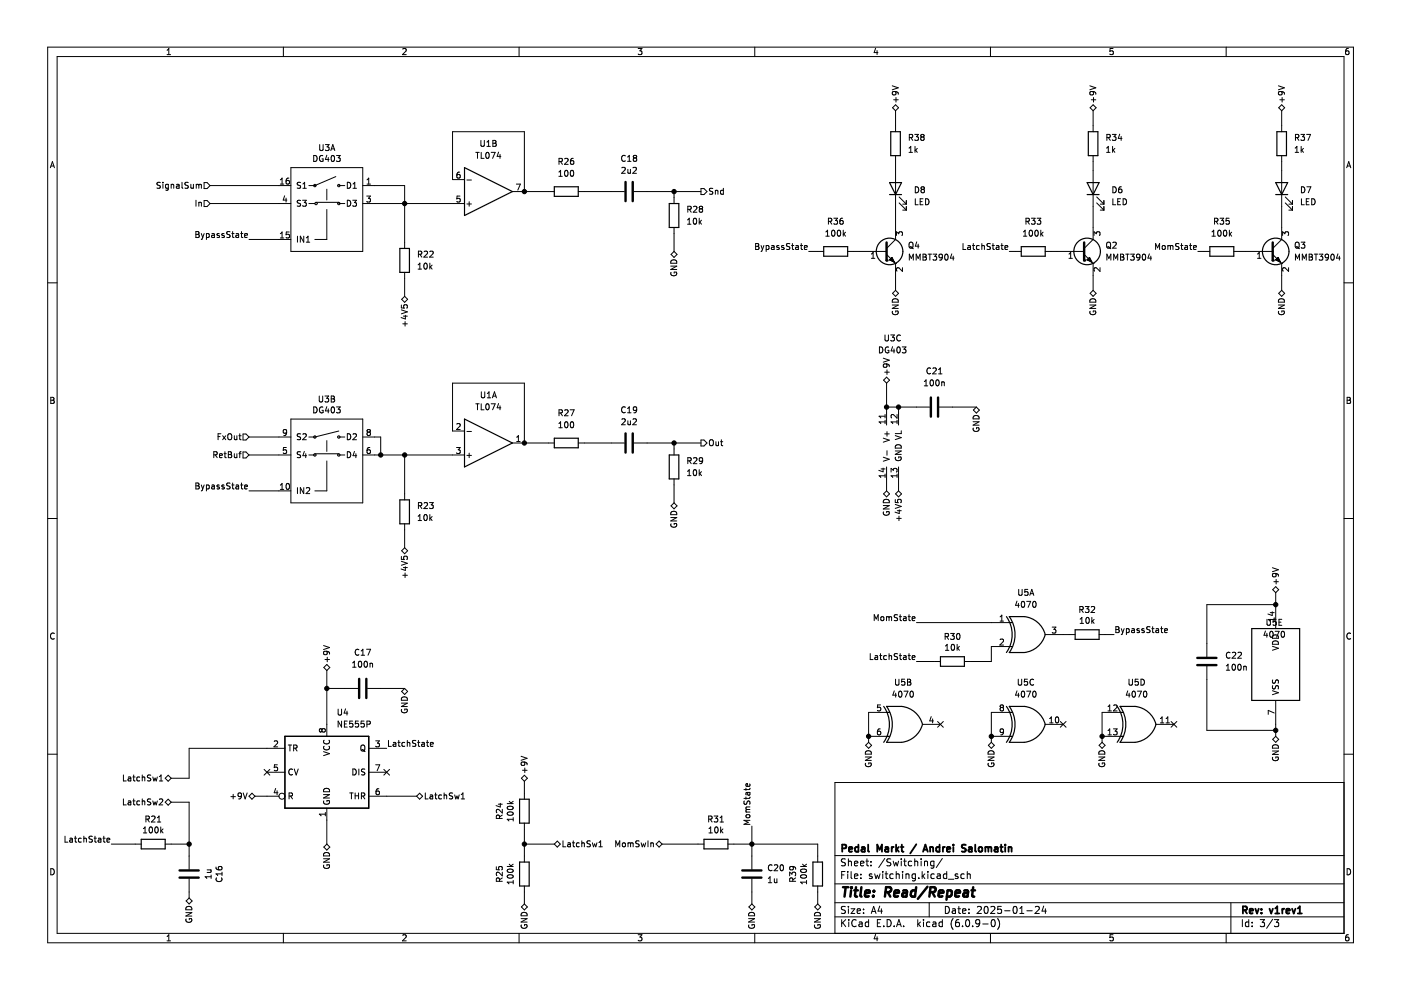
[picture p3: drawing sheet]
<svg xmlns="http://www.w3.org/2000/svg" width="297mm" height="210mm" viewBox="0 0 297 210" stroke-linecap="round" stroke-linejoin="round" font-family="sans-serif">
<path d="M.1 0h296.9v209.9h-296.9z" fill-rule="evenodd" fill="#fff" stroke="#fff" stroke-width=".21"/>
<g fill="none" stroke="#000" stroke-width=".21">
<path d="M10.1 10h276.9v189.9h-276.9zM12.1 12h272.9v185.9h-272.9zM35.4 11.6h.8M35.4 10.7l.4-.4v1.3M60.1 10v2M85.4 10.4l.5-.1 .2 .4-.8 .9h.8M110.1 10v2M135.3 10.3h.8l-.4 .5 .3 .1v.6l-.1 .1-.6-.1M160 10v2M185.6 10.2l-.3 .9h.8M186 10.7v.9M189.2 18.2l1.2 .4-1.2 .4"/>
<path d="M189.7 19.4l.3 .2-.1 .4-.6 .1-.1-.5 .2-.2 .7 .1 .3 .1v.4M210 10v2M231.1 18.2l1.2 .4-1.2 .4M231.6 19.4l.3 .2-.1 .4-.6 .1-.1-.5 .2-.2 .7 .1 .3 .1v.4M236 10.3h-.6l-.1 .6 .6-.1 .1 .7-.2 .1-.5-.1M260 10v2M271 18.2l1.3 .4-1.3 .4M271.6 19.4l.2 .2v.4l-.6 .1-.2-.5 .3-.2 .7 .1 .3 .1v.4M285.9 10.3h-.4l-.2 .3v.7l.2 .3 .5-.1-.1-.7h-.4l-.2 .2M10.7 35.6l.4-1.3 .4 1.3M10.8 35.2h.6M34 38.7l-.7 .1v.3l.6 .3 .1 .3-.2 .2h-.5"/>
<path d="M34.5 38.7v.1M34.5 39.1v.8M35.7 39.1h-.4l-.2 .2 .1 .6h.5M35.7 39.1v1l-.3 .2h-.3M36.3 39.2l.5-.1v.8M36.3 39.1v.8M37.4 39.1h.5l.1 .8M38 39.4l-.6 .2 .2 .3h.4M38.6 38.7v1l.2 .2M39.9 38.7l-.6 .1v.3l.5 .3 .1 .3-.2 .2h-.5M40.5 39.1v.8l.5-.1M41 39.1v.8"/>
<path d="M41.6 39.2l.4-.1 .2 .2M41.6 39.1v.8M42.2 39.3v.6M42.2 39.3l.1-.2h.3l.1 .8M43.3 38.7h.6l.6 .6-.6 .7h-.6zM44.5 39.3h17.2M59.4 39h.8M59.4 38.1l.4-.3v1.2M61.3 37.8h-.4l-.2 .3-.1 .7 .3 .2 .4-.1v-.6l-.4-.1-.3 .3M61.7 35.5h15.2v17.8h-15.2zM63.7 38.7l-.6 .1v.3l.5 .3 .1 .3-.2 .2h-.5M64.2 39.9h.7"/>
<path d="M64.2 39l.4-.3v1.2M66.5 33a.64 .64 0 0 1 .7 .6 .64 .64 0 0 1-.7 .6zM67.8 30.7v1l.2 .2h.3l.2-.2v-1M68.4 33a.58 .58 0 0 0-.7 .6 .58 .58 0 0 0 .8 .5v-.4h-.2M69 30.7h.8l-.4 .4 .3 .2v.5l-.2 .1-.5-.1M69.3 32.9l-.3 .9h.8M69.6 33.4v.8M70.1 31.9l.5-1.2 .4 1.2M70.3 31.6h.6M70.3 33.1l.2-.1a.68 .68 0 0 1 .4 .6 .68 .68 0 0 1-.4 .6l-.3-.4zM71.2 37.4l-4.4 1.9h-1.3M71.3 33h.8l-.4 .4 .4 .2v.5l-.2 .1-.6-.1"/>
<path d="M71.8 39.3h1.3M73.6 38.7a.64 .64 0 0 1 .8 .6 .64 .64 0 0 1-.8 .6zM74.8 39.9h.8M74.8 39l.4-.3v1.2M76.9 39.3h8.9v13.4M77.8 39h.7M77.8 38.1l.4-.3v1.2M97.5 36.5l-.4 .1-.2 .2v.7l.2 .3 .4-.2v-.6h-.4l-.2 .2M98.5 38.1h-2.6v-10.2h15.3v12.7M99 38.2h1M100.9 32.3h.7M101.2 32.3v1.3"/>
<path d="M102 29.8v1l.2 .2h.2l.3-.2v-1M102 32.3v1.3h.6M103.1 32.4l.2-.1a.68 .68 0 0 1 .4 .6 .68 .68 0 0 1-.4 .7l-.3-.5zM103.2 31h.8M103.2 30.1l.4-.3v1.2M104.1 32.3h.9l-.6 1.3M104.5 29.8h.4l.3 .2-.3 .4 .3 .1v.3l-.2 .2h-.5zM104.5 30.4h.4M105.7 32.2l-.3 1h.8M106 32.7v.9M109.5 39h.8l-.5 1.3M118.5 37.4h.7"/>
<path d="M118.5 36.5l.4-.4v1.3M118.5 34.2h.6l.1-.5-.7-.1v1.2M118.8 34.2l.4 .6M119.7 33.7l.5-.1 .3 .3-.8 .9h.8M119.8 36.2l.2-.1a.68 .68 0 0 1 .4 .6 .68 .68 0 0 1-.4 .7l-.3-.5zM121 36.2l.2-.1a.68 .68 0 0 1 .5 .6 .68 .68 0 0 1-.5 .7l-.3-.5zM121.5 33.6h-.3l-.2 .3-.1 .7 .3 .2 .4-.1-.1-.6h-.3l-.3 .2M131.8 35.6l.5-.1 .3 .3-.8 .9h.8M132.6 33.1a.56 .56 0 0 0-.8 .5 .56 .56 0 0 0 .8 .5M133.1 34.2h.7M133.1 33.3l.3-.4v1.3M133.1 35.9l.1 .8 .5-.1"/>
<path d="M133.7 35.9v.8M134.2 35.6l.5-.1 .2 .3-.8 .9h.8M134.5 33.5l-.2-.3 .2-.3h.3l.2 .3-.2 .3M134.5 33.5l-.2 .2v.4l.2 .1h.3l.2-.2-.1-.4-.1-.1M134.5 33.5h.3M148.6 40h.7l.6 .6-.6 .7h-.7zM151.1 40h-.6v.4l.5 .2 .1 .3-.2 .3-.5-.1M153.4 39.9v1.3M189.5 21.2h.9M189.9 23.5v4.4M189.9 33v17.8l-1.9 1.9M189.9 22.2l.6 .6-.6 .7-.7-.7z"/>
<path d="M190 20.7v.9M192.7 31.4l.4-.4v1.3M192.7 32.3h.8M192.8 29.2l.6-.1 .1-.5-.7-.1v1.3M193.1 29.2l.4 .6M193.9 28.5h.8l-.4 .5 .4 .1v.5l-.2 .2-.6-.2M194 31v1.3M194.1 39.6a.64 .64 0 0 1 .7 .6 .64 .64 0 0 1-.7 .7zM194.1 31.8l.4 .5M194.5 31.5l-.5 .4M195.5 29l-.3 .3 .1 .3 .2 .2h.2l.2-.3v-.2l-.2-.3M195.5 29l-.3-.2 .3-.3h.2l.2 .2-.2 .3"/>
<path d="M195.5 29h.2M231.1 22.8l.7-.6 .6 .6-.6 .7zM231.4 21.2h.9M231.8 23.5v4.4M231.8 33v17.8l-1.9 1.9M231.9 20.7v.9M234.6 32.3h.7M234.6 31.4l.4-.4v1.3M234.7 29.2l.6-.1v-.5l-.6-.1v1.3M235 29.2l.4 .6M235.8 28.5h.8l-.4 .5 .4 .1v.5l-.2 .2-.6-.2M235.9 31v1.3"/>
<path d="M235.9 39.6a.64 .64 0 0 1 .8 .6 .64 .64 0 0 1-.8 .7zM236 31.8l.4 .5M236.4 31.5l-.5 .4M237.4 28.4l-.3 .9h.8M237.7 28.9v.9M237.8 39.6l-.4 .1-.2 .2v.7l.2 .3 .4-.1v-.7h-.4l-.2 .2M271.1 22.8l.6-.6 .7 .6-.7 .7zM271.3 21.2h1M271.7 23.5v4.4M271.7 33v17.8l-1.9 1.9M271.8 20.7v.9M274.6 32.3h.7"/>
<path d="M274.6 31.4l.4-.4v1.3M274.7 29.2l.6-.1v-.5l-.6-.1v1.3M275 29.2l.4 .6M275.8 28.5h.8l-.4 .5 .3 .1v.5l-.1 .2-.6-.2M275.9 31v1.3M275.9 39.6a.64 .64 0 0 1 .8 .6 .64 .64 0 0 1-.8 .7zM276 31.8l.4 .5M276.4 31.5l-.5 .4M277 28.5h.9l-.6 1.3M277.1 39.6h.8l-.5 1.3M285.5 35.6l.5-1.3 .4 1.3M285.6 35.2h.7"/>
<path d="M10.1 60h2M41.5 49.1h.5l.2 .2-.2 .4 .2 .1 .1 .3-.3 .3h-.5zM41.5 49.7h.5M41.6 42.5v1.2M42.2 43l.4-.1 .1 .8M42.2 42.9v.8M42.7 49.5l.3 .9M43 50.4l-.3 .4M43.3 42.5h.6l.6 .7-.6 .6h-.6zM43.3 49.5l-.3 .9M43.8 49.5v1.3M43.8 49.6l.3-.1 .3 .3-.1 .5h-.5"/>
<path d="M44.5 43.2h17.2M44.9 49.6h.5l.1 .8M45.5 49.8l-.6 .3 .1 .3 .5-.1M46.5 49.6l-.3-.1-.2 .2 .1 .2 .4 .1v.3h-.5M47.5 49.6l-.3-.1-.2 .2 .1 .2 .4 .1v.3h-.5M48.8 49.2h-.7v.4l.6 .2 .1 .3-.3 .3-.4-.1M49.1 49.5h.5M49.3 49.1v1.1l.3 .2M50.1 49.6h.4l.1 .8M50.6 49.8l-.6 .3 .2 .3 .4-.1M51 49.5h.5M51.2 49.1v1.1l.3 .2"/>
<path d="M51.9 49.9l.6-.1-.1-.2-.4-.1-.1 .2v.6h.5M52.8 50.8h8.9M59.4 49.6l.4-.4v1.3M59.4 50.5h.8M60.3 41.5l-.3 .9h.8M60.6 42v.8M61.3 49.2h-.6l-.1 .6 .7-.1v.6l-.2 .2-.5-.2M63.1 50.1v1.2M63.7 42.5l-.6 .1v.3l.5 .3 .1 .3-.2 .2h-.5M64.2 42.5h.7l-.4 .4 .4 .2v.5l-.2 .1-.5-.1M64.4 50.1v1.2l-.7-1.2v1.2M64.9 51.3h.8"/>
<path d="M64.9 50.4l.4-.3v1.2M65.5 43.2h1.3M67 42.9h4.8M69.3 40.1v2.3M69.3 44.4v6.4h-2.5M71.8 43.2h1.3M73.6 42.5a.64 .64 0 0 1 .8 .6 .64 .64 0 0 1-.8 .6zM74.8 42.5h.8l-.4 .4 .3 .2v.5l-.2 .1-.5-.1M76.9 43.2h21.6M77.8 41.6h.7l-.4 .5 .4 .1v.5l-.2 .1-.5-.1M85.8 57.8v5M88.7 56.2l.3-.4v1.3"/>
<path d="M88.7 57.1h.7M88.7 53.9h.6l.1-.5-.7-.2v1.3M89 53.9l.4 .6M89.9 53.4l.5-.2 .2 .4-.7 .9h.7M90 55.9l.2-.1a.68 .68 0 0 1 .4 .6 .68 .68 0 0 1-.4 .7l-.3-.5zM91.1 55.8v1.3M91.1 53.4l.5-.2 .3 .4-.8 .9h.8M91.3 56.6l.3 .5M91.6 56.2l-.5 .5M97.5 41.6h-.6v.6l.6-.1v.6l-.2 .1-.4-.1M99 43.2h1M99.5 42.8v.9"/>
<path d="M108.6 40.6h8.9M122.6 40.6h9.8M134.4 40.6h14.2M142.2 56.4h1.3l-1.3 .7h1.3M142.3 57.8a.58 .58 0 0 0 .6 .7 .58 .58 0 0 0 .5-.8h-.5v.2M142.4 55.2a.66 .66 0 0 1 .8-.1 .66 .66 0 0 1 .3 .7h-1.3zM142.9 40.6v2.6M142.9 48.2v5.1M142.9 53.3l.6 .6-.6 .7-.6-.7zM145.8 47.5h.7M145.8 46.6l.3-.3v1.2M145.8 44.4l.6-.1 .1-.4-.7-.2v1.3"/>
<path d="M146.1 44.4l.5 .6M147 43.9l.5-.2 .3 .4-.8 .9h.8M147.1 46.4l.2-.1a.68 .68 0 0 1 .4 .6 .68 .68 0 0 1-.4 .6l-.3-.4zM148.2 46.3v1.2M148.4 47.1l.3 .4M148.5 44.3l-.3 .2 .1 .4 .2 .1h.2l.3-.2-.1-.4-.2-.1M148.5 44.3l-.3-.3 .3-.3h.2l.3 .3-.3 .3M148.5 44.3h.2M148.7 46.7l-.5 .5M151.7 40.5l.5-.1v.8M151.7 40.3v.9M153.4 40.4l-.4-.1-.2 .3 .1 .5h.5"/>
<path d="M160.2 51.6h.4l.3 .3-.3 .3 .3 .2v.3l-.2 .2h-.5zM160.2 52.2h.4M161.4 52.1l.3 .8M161.7 52.9l-.3 .4M162 52.1l-.3 .8M162.4 52.1h.4l.2 .2-.1 .5h-.5M162.4 52.1v1.2M163.6 52.1h.5v.8M164.1 52.4l-.6 .2 .2 .3 .4-.1M165.2 52.1h-.3l-.2 .1v.2l.5 .1v.3h-.5M166.2 52.1h-.3l-.2 .1 .1 .2 .4 .1v.3h-.5M167.5 51.7l-.7 .1v.3l.5 .3 .2 .3-.3 .2-.5-.1"/>
<path d="M167.8 52.1h.5M168 51.6v1.1l.3 .2M168.7 52.1h.5l.1 .8M169.3 52.4l-.6 .2 .2 .3 .4-.1M169.7 52.1h.5M169.9 51.6v1.1l.3 .2M170.5 52.5l.6-.1v-.3h-.4l-.2 .1 .1 .6h.5M171.5 53.3h3.1M175.1 50.1h.7M175.1 49.2l.4-.4v1.3M175.6 46.9h.6l.1-.5-.7-.1v1.2M175.9 46.9l.5 .6"/>
<path d="M176.4 48.9l.2-.1a.68 .68 0 0 1 .4 .6 .68 .68 0 0 1-.4 .7l-.3-.5zM176.8 46.3h.8l-.4 .5 .3 .1v.5l-.2 .1-.5-.1M177.6 48.9l.2-.1a.68 .68 0 0 1 .5 .6 .68 .68 0 0 1-.5 .7l-.3-.5zM178.7 46.3h-.4l-.2 .3v.7l.2 .2 .4-.1v-.6h-.4l-.2 .2M178.8 48.8v1.3M178.9 49.6l.4 .5M179.3 49.2l-.5 .5M179.7 53.3h8.3M184.8 54.8h.7M184.8 53.9l.3-.4v1.3M188 53.9l1.9 1.9M188.6 55.1h.1"/>
<path d="M189.1 54.6l.5 1-1-.5zM189.9 55.8h.1M189.9 55.8v5.8M190.1 49.9v-.8l.5 .5 .1-.4h.5l.1 .2-.1 .5M190.6 43l1.6 1.6M190.6 41.8l1.6 1.5M191.3 56.8v.7l-.9-.7-.3 .2 .1 .5M191.4 44.6h.8M191.4 43.3h.8M192.2 42.5v.8M192.2 43.8v.8M192.8 51.5l.2-.2a.43 .43 0 0 1 .6 .5v.4a.42 .42 0 0 1-.4 .4 .42 .42 0 0 1-.5-.4z"/>
<path d="M192.8 55.2v-1.3l.4 .9 .4-.9v1.3M193 52.3l.6 .4M194.1 42.1v1.3h.6M194.2 55.2v-1.3l.5 .9 .4-.9v1.3M194.4 51.3l-.3 .9h.7M194.7 51.8v.8M195.1 42.7h.4M195.5 40.1l-.2-.2 .2-.3h.3l.2 .2-.2 .3M195.5 40.1l-.2 .3v.2l.2 .3h.3l.2-.3-.1-.3-.1-.2M195.5 40.1h.3M195.7 42.1h-.6v1.3h.6M195.7 53.9h.4l.3 .2-.3 .4 .3 .1v.3l-.2 .3h-.5z"/>
<path d="M195.7 54.5h.4M196.2 42.1a.64 .64 0 0 1 .8 .7 .64 .64 0 0 1-.8 .6zM196.8 53.9h.7M197.1 53.9v1.3M197.8 53.9h.8l-.4 .5 .3 .1v.5l-.1 .2-.6-.2M199.8 54.4l-.2 .3-.4-.1-.1-.6 .5-.1 .2 .2-.1 .8-.1 .2-.4 .1M200.4 54l.2-.1a.68 .68 0 0 1 .4 .6 .68 .68 0 0 1-.4 .7l-.3-.5zM201.8 53.8l-.3 .9h.8M202.1 54.3v.9M204.2 51.6v1.3h.6M205.2 52.1h.5l.1 .8M205.8 52.4l-.7 .2 .2 .3 .5-.1"/>
<path d="M206.2 52.1h.5M206.4 51.6v1.1l.3 .2M207.6 52.1h-.3l-.3 .2 .1 .5h.5M208.2 52.2l.5-.1v.8M208.2 51.6v1.3M210 51.7l-.7 .1v.3l.6 .3 .1 .3-.3 .2-.4-.1M210.3 52.1h.5M210.5 51.6v1.1l.3 .2M211.3 52.1h.4l.1 .8M211.8 52.4l-.6 .2 .2 .3 .4-.1M212.2 52.1h.5M212.4 51.6v1.1l.3 .2"/>
<path d="M213.1 52.5l.6-.1-.1-.3h-.4l-.1 .1v.6h.5M214 53.3h2.5M217 50.1h.7M217 49.2l.3-.4v1.3M217.5 46.9h.6l.1-.5-.7-.1v1.2M217.8 46.9l.5 .6M218.3 48.9l.2-.1a.68 .68 0 0 1 .4 .6 .68 .68 0 0 1-.4 .7l-.3-.5zM218.7 46.3h.8l-.5 .5 .4 .1v.5l-.2 .1-.5-.1M219.5 48.9l.2-.1a.68 .68 0 0 1 .4 .6 .68 .68 0 0 1-.4 .7l-.3-.5zM219.9 46.3h.8l-.5 .5 .4 .1v.5l-.2 .1-.5-.1M220.7 48.8v1.3M220.8 49.6l.4 .5"/>
<path d="M221.2 49.2l-.5 .5M221.6 53.3h8.3M226.6 54.8h.8M226.6 53.9l.4-.4v1.3M229.9 53.9l1.9 1.9M230.5 55.1h.1M231 54.6l.5 1-1-.5zM231.8 55.8h.1M231.8 55.8v5.8M232 49.9v-.8l.4 .5 .2-.4h.5l.1 .2-.1 .5M232.5 43l1.5 1.6M232.5 41.8l1.5 1.5"/>
<path d="M233.2 56.8v.7l-.9-.7-.3 .2 .1 .5M233.3 44.6h.7M233.3 43.3h.7M234 42.5v.8M234 43.8v.8M234.7 51.5l.2-.2a.43 .43 0 0 1 .6 .5v.4a.42 .42 0 0 1-.5 .4 .42 .42 0 0 1-.4-.4zM234.7 55.2v-1.3l.4 .9 .4-.9v1.3M234.9 52.3l.6 .4M235.9 51.5l.5-.2 .3 .4-.8 .9h.8M235.9 42.1v1.3h.7M236.1 55.2v-1.3l.5 .9 .4-.9v1.3M237 42.7h.4"/>
<path d="M237.6 42.1h-.6v1.3h.6M237.6 53.9h.4l.2 .2-.2 .4 .2 .1 .1 .3-.2 .3h-.5zM237.6 54.5h.4M238.1 42.1a.64 .64 0 0 1 .8 .7 .64 .64 0 0 1-.8 .6zM238.7 53.9h.7M239 53.9v1.3M239.7 53.9h.8l-.4 .5 .3 .1v.5l-.2 .2-.5-.2M241.7 54.4l-.2 .3-.4-.1-.1-.6 .5-.1 .2 .2-.1 .8-.1 .2-.4 .1M242.3 54l.2-.1a.68 .68 0 0 1 .4 .6 .68 .68 0 0 1-.4 .7l-.3-.5zM243.7 53.8l-.3 .9h.8M244 54.3v.9M245 52.9v-1.3l.4 .9 .5-.9v1.3"/>
<path d="M246.5 52.2l.1-.1 .4 .1-.1 .6h-.4zM247.6 52.2l.4-.1 .2 .1M247.6 52.1v.8M248.2 52.2l.1-.1h.3l.1 .8M248.2 52.2v.7M250 51.7l-.7 .1v.3l.5 .3 .2 .3-.3 .2-.5-.1M250.3 52.1h.5M250.5 51.6v1.1l.3 .2M251.2 52.1h.5l.1 .8M251.8 52.4l-.6 .2 .2 .3 .4-.1M252.2 52.1h.5M252.4 51.6v1.1l.3 .2"/>
<path d="M253 52.5l.7-.1-.1-.3h-.4l-.2 .1 .1 .6h.5M254 53.3h2.5M257 50.1h.7M257 49.2l.3-.4v1.3M257.5 46.9h.6l.1-.5-.7-.1v1.2M257.8 46.9l.4 .6M258.3 48.9l.2-.1a.68 .68 0 0 1 .4 .6 .68 .68 0 0 1-.4 .7l-.3-.5zM258.7 46.3h.7l-.4 .5 .4 .1v.5l-.2 .1-.5-.1M259.5 48.9l.2-.1a.68 .68 0 0 1 .4 .6 .68 .68 0 0 1-.4 .7l-.3-.5zM260.6 46.3h-.6l-.1 .6 .6-.1 .1 .6-.2 .1-.5-.1M260.7 48.8v1.3M260.8 49.6l.3 .5"/>
<path d="M261.1 49.2l-.4 .5M261.6 53.3h8.2M266.6 54.8h.7M266.6 53.9l.4-.4v1.3M269.8 53.9l1.9 1.9M270.5 55.1h.1M271 54.6l.5 1-1-.5zM271.7 55.8h.1M271.7 55.8v5.8M271.9 49.9v-.8l.5 .5 .1-.4h.6l.1 .2-.1 .5M272.5 43l1.5 1.6M272.5 41.8l1.5 1.5"/>
<path d="M273.2 56.8v.7l-.9-.7-.4 .2 .2 .5M273.3 44.6h.7M273.3 43.3h.7M274 42.5v.8M274 43.8v.8M274.7 51.5l.2-.2a.43 .43 0 0 1 .5 .5v.4a.42 .42 0 0 1-.4 .4 .42 .42 0 0 1-.4-.4zM274.7 55.2v-1.3l.4 .9 .4-.9v1.3M274.8 52.3l.7 .4M275.9 51.3h.8l-.5 .5 .4 .1v.6l-.2 .1-.5-.1M275.9 42.1v1.3h.6M276.1 55.2v-1.3l.4 .9 .5-.9v1.3M277 42.7h.4"/>
<path d="M277.6 42.1h-.6v1.3h.6M277.6 53.9h.4l.2 .2-.2 .4 .2 .1 .1 .3-.3 .3h-.4zM277.6 54.5h.4M278.1 42.1a.64 .64 0 0 1 .7 .7 .64 .64 0 0 1-.7 .6zM278.7 53.9h.7M279 53.9v1.3M279.7 53.9h.8l-.5 .5 .4 .1v.5l-.2 .2-.5-.2M281.7 54.4l-.3 .3-.3-.1-.1-.6 .4-.1 .3 .2-.1 .8-.2 .2-.3 .1M282.3 54l.2-.1a.68 .68 0 0 1 .4 .6 .68 .68 0 0 1-.4 .7l-.3-.5zM283.7 53.8l-.3 .9h.8M284 54.3v.9M285 60h2"/>
<path d="M85.1 64.7v.6h.6l-.1-.6h.6l.2 .2-.2 .4M85.1 65.7l1.3 .4-1.3 .4M85.2 63.5l.6-.7 .6 .7-.6 .6zM85.4 68.7h1M85.5 67h.9M85.9 68.2v.9M85.9 66.8v.8l-.9-.3M186.5 73.6a.64 .64 0 0 1 .7 .6 .64 .64 0 0 1-.7 .6zM187.3 75.9l1.2 .5-1.2 .4M187.6 78.9h.9M187.6 71v1l.3 .3h.2l.3-.3v-1M187.8 77.2l.3 .2-.1 .4h-.6l-.1-.4 .2-.2h.7l.3 .2v.4"/>
<path d="M188.1 78.4v1M188.4 73.6a.58 .58 0 0 0-.7 .6 .58 .58 0 0 0 .8 .5v-.4h-.3M188.8 71h.8l-.4 .5 .4 .1v.6l-.2 .1-.6-.1M189.2 64.7h1.2l-1.2 .7h1.2M189.2 66a.58 .58 0 0 0 .6 .7 .58 .58 0 0 0 .5-.8h-.4v.3M189.2 62.2l.7-.6 .6 .6-.6 .6zM189.2 73.5l-.3 .9h.8M189.4 63.5a.66 .66 0 0 1 .7-.1 .66 .66 0 0 1 .3 .7h-1.2zM189.5 74v.8M190.3 73.7l.1-.1a.68 .68 0 0 1 .5 .6 .68 .68 0 0 1-.5 .6l-.3-.5zM190.9 71.1a.56 .56 0 0 0-.8 .6 .56 .56 0 0 0 .8 .5M191.3 73.6h.8l-.4 .4 .3 .2v.5l-.2 .1-.5-.1"/>
<path d="M197.3 78.1a.56 .56 0 0 0-.8 .5 .56 .56 0 0 0 .8 .5M197.8 78.1l.5-.1 .2 .4-.8 .9h.8M199 78.4l.4-.4v1.3M199 79.3h.7M231.1 64.7h1.2l-1.2 .7h1.2M231.1 66a.58 .58 0 0 0 .6 .7 .58 .58 0 0 0 .5-.8h-.4v.3M231.1 62.2l.7-.6 .6 .6-.6 .6zM231.2 63.5a.66 .66 0 0 1 .8-.1 .66 .66 0 0 1 .3 .7h-1.2zM271 64.7h1.3l-1.3 .7h1.3M271.1 66a.58 .58 0 0 0 .6 .7 .58 .58 0 0 0 .5-.8h-.4v.3M271.1 62.2l.6-.6 .7 .6-.7 .6zM271.2 63.5a.66 .66 0 0 1 .8-.1 .66 .66 0 0 1 .3 .7h-1.3z"/>
<path d="M10.8 84.2h.4l.3 .3-.3 .4 .3 .1v.3l-.2 .2h-.5zM10.8 84.9h.4M45.3 96.4h.6l.1-.5-.7-.1v1.2M45.6 96.4l.5 .6M46.2 92.6h.5M46.5 96.6l.6-.1v-.2l-.4-.1-.2 .2 .1 .6h.5M46.8 92h-.6v1.2M47.2 92.4l.7 .8M47.5 96.2h.5M47.7 95.8v1.1l.3 .1M47.9 92.4l-.7 .8M48.4 95.8h.4l.3 .2-.3 .4 .3 .1v.3l-.2 .2h-.5z"/>
<path d="M48.4 96.4h.4M48.5 92h.1a.43 .43 0 0 1 .5 .4v.4a.42 .42 0 0 1-.4 .4 .42 .42 0 0 1-.4-.4zM49.7 96.2v.8l.5-.1M49.7 92.4v.8l.5-.1M50.2 92.4v.8M50.2 96.2v.8M50.6 96.2h.5M50.6 92.4h.5M50.8 92v1.1l.3 .1M51.1 95.8l-.3 .2v1M51.5 95.8h.7l.6 .7-.6 .6h-.7zM51.5 92h.7l.6 .7-.6 .6h-.7z"/>
<path d="M52.8 92.7h8.9M52.8 96.5h8.9M60.7 94.9h-.6l-.1 .6 .6-.1 .1 .6-.2 .2-.5-.2M60.8 91.6l-.3 .3-.3-.1-.1-.6 .4-.1 .3 .2-.1 .7-.2 .3h-.3M61.7 88.8h15.2v17.8h-15.2zM63.7 95.8l-.6 .1v.4l.5 .2 .1 .3-.2 .2h-.5M63.7 92l-.6 .1v.3l.5 .3 .1 .3-.2 .2h-.5M64.2 92.1l.5-.1 .2 .3-.7 .9h.7M64.5 95.7l-.3 .9h.8M64.8 96.2v.8M65.5 96.5h1.3M66.5 86.3a.64 .64 0 0 1 .7 .6 .64 .64 0 0 1-.7 .6z"/>
<path d="M66.8 96.2h5M67.7 84v1l.2 .2h.3l.2-.2v-1M68.4 86.3a.58 .58 0 0 0-.7 .6 .58 .58 0 0 0 .8 .5v-.4h-.2M68.9 84h.8l-.4 .4 .3 .2v.5l-.2 .1-.5-.1M69.3 97.7v6.4h-2.5M69.3 93.4v2.3M69.3 86.2l-.3 .9h.8M69.6 86.7v.8M70.2 84h.5l.2 .2-.2 .4 .2 .1 .1 .3-.3 .2h-.5zM70.2 84.6h.5M70.3 86.4l.2-.1a.68 .68 0 0 1 .4 .6 .68 .68 0 0 1-.4 .6l-.3-.4zM71.3 86.3h.8l-.4 .5 .4 .1v.5l-.2 .1-.6-.1"/>
<path d="M71.8 91.4l-5 1.3h-1.3M71.8 92.7h1.3M71.8 96.5h1.3M73.6 95.8a.64 .64 0 0 1 .8 .6 .64 .64 0 0 1-.8 .6zM73.6 92a.64 .64 0 0 1 .8 .6 .64 .64 0 0 1-.8 .6zM74.8 92.1l.5-.1 .3 .3-.8 .9h.8M75.2 95.7l-.4 .9h.8M75.5 96.2v.8M76.9 92.7h3.8v3.8M76.9 96.5h21.6M78.1 91.6l-.3-.2 .3-.3h.2l.2 .2-.2 .3M78.1 91.6l-.3 .3v.2l.3 .2h.3l.1-.2v-.2l-.2-.3"/>
<path d="M78.1 91.6h.2M78.4 94.9h-.3l-.2 .3-.1 .7 .3 .3 .4-.2-.1-.6h-.3l-.3 .2M85.8 96.5v9.5M96.8 94.9h.8l-.4 .5 .3 .1v.5l-.2 .2-.5-.2M96.9 89.9l.4-.1 .3 .4-.8 .9h.8M98.5 91.4h-2.6v-10.2h15.3v12.7M99 91.5h1M99 96.6h1M99.5 96.1v.9M100.9 85.6h.7M101.2 85.6v1.3M102 85.6v1.3h.6"/>
<path d="M102.1 83.1v1l.2 .2h.2l.3-.2v-1M103.1 85.7l.2-.1a.68 .68 0 0 1 .4 .7 .68 .68 0 0 1-.4 .6l-.3-.5zM103.3 83.4l.4-.3v1.2M103.3 84.3h.7M104.1 85.6h.9l-.6 1.3M104.4 84.3l.4-1.2 .5 1.2M104.5 84h.6M105.7 85.6l-.3 .9h.8M106 86v.9M108.6 93.9h8.9M109.5 93.6h.8M109.5 92.7l.4-.4v1.3"/>
<path d="M118.5 90.7h.7M118.5 89.8l.4-.4v1.3M118.5 87.6l.6-.1 .1-.5-.7-.1v1.3M118.8 87.6l.4 .6M119.7 87l.5-.1 .3 .3-.8 1h.8M119.8 89.5l.2-.1a.68 .68 0 0 1 .4 .7 .68 .68 0 0 1-.4 .6l-.3-.5zM120.9 86.9h.8l-.5 1.3M121 89.5l.2-.1a.68 .68 0 0 1 .5 .7 .68 .68 0 0 1-.5 .6l-.3-.5zM122.6 93.9h9.8M131.8 88.9l.5-.1 .3 .4-.8 .9h.8M132.6 86.4a.56 .56 0 0 0-.8 .5 .56 .56 0 0 0 .8 .5M133.1 86.6l.3-.3v1.2"/>
<path d="M133.1 87.5h.7M133.1 89.2l.1 .8 .5-.1M133.7 89.2v.9M134.2 88.9l.5-.1 .2 .4-.8 .9h.8M134.4 93.9h14.2M135 86.8l-.2 .2h-.4l-.1-.6 .5-.1 .2 .2-.1 .7-.1 .3h-.4M142.9 93.9v2.6M145.8 99.9l.3-.3v1.2M145.8 97.7l.6-.1 .1-.4-.7-.2v1.3M146.1 97.7l.5 .6M147 97.2l.5-.2 .3 .4-.8 .9h.8M147.1 99.7l.2-.1a.68 .68 0 0 1 .4 .6 .68 .68 0 0 1-.4 .6l-.3-.4z"/>
<path d="M148.2 99.6v1.2M148.6 93.3h.7l.6 .6-.6 .7h-.7zM149 97.6l-.3 .2h-.3l-.1-.6 .4-.2 .3 .3-.1 .7-.2 .2-.3 .1M150.5 93.4l.2-.2a.43 .43 0 0 1 .5 .5v.4a.42 .42 0 0 1-.4 .4 .42 .42 0 0 1-.4-.4zM151.8 93.7l.1 .7h.4M152.3 93.7v.8M152.8 93.7h.4M152.9 93.2v1.1l.3 .2M186.8 99.4h.9M187.2 99.2v.8l-.9-.3M187.3 92.9l1.2 .4-1.2 .4M187.3 96.9l1.2 .5-1.2 .4"/>
<path d="M187.3 80.6l.7-.6 .6 .6-.6 .6zM187.6 92h.9M187.7 88.2h-1.3l.3 .4M187.7 87.9v.7M187.7 89.1v.7M187.7 89.5h-1.3l.3 .3M188 86.3h9.1M188 81.2v8.9M188 99v5.1M188.1 91.5v1M188.1 95.6v.9M189.8 95.6h1.3l-1.3 .7h1.3"/>
<path d="M189.8 92.4l1.3 .4-1.3 .4M189.9 96.9a.58 .58 0 0 0 .6 .8 .58 .58 0 0 0 .5-.8h-.5v.2M190 94.4a.66 .66 0 0 1 .8-.1 .66 .66 0 0 1 .3 .7h-1.3zM190.2 87.9v.8l-.9-.8-.4 .2 .1 .5M190.2 89.5h-1.3l.4 .3M190.2 89.1v.7M190.5 86.3v3.8M190.5 99v5.1M191.1 91.3v.6h-1.3M196 80.9l.3-.4v1.3M196 81.8h.7M197.3 80.7l.2-.2a.68 .68 0 0 1 .4 .7 .68 .68 0 0 1-.4 .6l-.3-.5z"/>
<path d="M198.5 80.7l.2-.2a.68 .68 0 0 1 .4 .7 .68 .68 0 0 1-.4 .6l-.3-.5zM199.1 86.3h7.9M199.7 81v.8M199.7 81.1l.4-.1 .1 .8M206.3 89.4h1.3l-1.3 .7h1.3M206.4 90.8a.58 .58 0 0 0 .6 .7 .58 .58 0 0 0 .5-.8h-.5v.2M206.4 86.9l.6-.6 .6 .6-.6 .7zM206.5 88.2a.66 .66 0 0 1 .8-.1 .66 .66 0 0 1 .3 .7h-1.3zM285.6 84.2h.4l.3 .3-.3 .4 .3 .1 .1 .3-.3 .2h-.5zM285.6 84.9h.4M10.1 109.9h2M41.5 102.4h.5l.2 .2-.2 .4 .2 .1 .1 .3-.3 .3h-.5z"/>
<path d="M41.5 103h.5M42.7 102.8l.3 .9M43 103.7l-.3 .4M43.3 102.8l-.3 .9M43.8 102.9l.3-.1 .3 .3-.1 .5h-.5M43.8 102.8v1.3M44.9 102.9h.5l.1 .8M45.5 103.1l-.6 .3 .1 .3 .5-.1M46.5 102.9l-.3-.1-.2 .2 .1 .2 .4 .1v.3h-.5M47.5 102.9l-.3-.1-.2 .2 .1 .2 .4 .1v.3h-.5M48.8 102.5h-.7v.4l.6 .2 .1 .3-.3 .3-.4-.1M49.1 102.8h.5"/>
<path d="M49.3 102.4v1.1l.3 .2M50.1 102.9h.4l.1 .8M50.6 103.1l-.6 .3 .2 .3 .4-.1M51 102.8h.5M51.2 102.4v1.1l.3 .2M51.9 103.2l.6-.1-.1-.2-.4-.1-.1 .2v.6h.5M52.8 104.1h8.9M59.4 103.8h.8M59.4 102.9l.4-.4v1.3M60.8 102.6l.2-.1a.68 .68 0 0 1 .4 .6 .68 .68 0 0 1-.4 .7l-.4-.5zM63.1 103.4v1.3M64.4 103.4v1.3l-.7-1.3v1.3"/>
<path d="M64.9 103.5l.5-.1 .3 .3-.8 1h.8M85.1 118v.6h.6l-.1-.6h.6l.2 .2-.2 .4M85.1 119l1.3 .4-1.3 .5M85.2 116.8l.6-.7 .6 .7-.6 .6zM85.8 111.1v5M88.7 110.4h.7M88.7 109.5l.3-.4v1.3M88.7 107.2h.6l.1-.5-.7-.1v1.2M89 107.2l.4 .6M89.9 106.7l.5-.1 .2 .3-.7 .9h.7M90 109.2l.2-.1a.68 .68 0 0 1 .4 .6 .68 .68 0 0 1-.4 .7l-.3-.5zM91.1 106.6h.8l-.5 .4 .4 .2v.5l-.2 .1-.5-.1"/>
<path d="M91.1 109.1v1.3M91.3 109.9l.3 .5M91.6 109.5l-.5 .5M142.2 109.7h1.3l-1.3 .8h1.3M142.3 111.1a.58 .58 0 0 0 .6 .7 .58 .58 0 0 0 .5-.8h-.5v.2M142.4 108.5a.66 .66 0 0 1 .8-.1 .66 .66 0 0 1 .3 .7h-1.3zM142.9 101.5v5.1M142.9 106.6l.6 .7-.6 .6-.6-.6zM145.8 100.8h.7M148.4 100.4l.3 .4M148.7 100l-.5 .5M187.3 107.2h1.2l-1.2 .7h1.2"/>
<path d="M187.3 108.5a.58 .58 0 0 0 .6 .8 .58 .58 0 0 0 .5-.8h-.4v.2M187.5 106a.66 .66 0 0 1 .7-.1 .66 .66 0 0 1 .3 .7h-1.2zM187.7 100.5v.7M187.7 100.9h-1.3l.3 .3M188 104.1l.6 .6-.6 .7-.7-.7zM188.9 100.1v-.8l.5 .4 .1-.3h.6l.1 .1-.1 .6M189.8 105.9v.6l.6 .1v-.6l.6-.1 .1 .2-.1 .5M189.8 106.9l1.3 .5-1.3 .4M189.9 104.7l.6-.6 .6 .6-.6 .7zM190.1 109.9h1M190.2 100.5v.7M190.2 100.9h-1.3l.4 .3"/>
<path d="M190.2 108.3h.9M190.6 109.4v1M190.7 108.1v.8l-.9-.3M285 109.9h2M11.5 134.3a.58 .58 0 0 0-.8 .6 .58 .58 0 0 0 .8 .5M68.6 136.9l1.3 .4-1.3 .4M68.9 139.8h1M69.1 138.1l.3 .2-.1 .4h-.6l-.1-.4 .2-.2h.8l.2 .2 .1 .4M69.4 139.4v.9M76.1 137.8a.56 .56 0 0 0-.8 .5 .56 .56 0 0 0 .8 .5M76.6 138.9h.7M76.6 138l.3-.3v1.2"/>
<path d="M77.7 137.7h.9l-.6 1.2M85.4 122h1M85.5 120.3h.9M85.9 121.5v1M85.9 120.2v.7l-.9-.3M184.5 138.6v1.2h.6M185.4 131.6v-1.3l.4 .9 .4-.9v1.3M185.5 139.1h.5l.1 .7M186.1 139.3l-.6 .2 .2 .3h.4M186.5 139h.5M186.7 138.6v1.1l.3 .1M186.8 130.9l.2-.2 .3 .2v.6h-.5z"/>
<path d="M188 139.1l-.4-.1-.3 .2 .2 .6h.5M188 130.7v.9M188 130.9l.3-.2 .2 .2M188.5 130.9l.2-.2 .3 .1v.8M188.5 130.9v.7M188.5 138.6v1.2M188.5 139.1h.5v.7M190.3 130.4h-.7v.4l.6 .3 .1 .3-.2 .2-.5-.1M190.3 138.6l-.7 .1v.4l.6 .2 .1 .3-.2 .2h-.5M190.7 130.7h.5M190.7 139h.5M190.9 138.6v1.1l.3 .1"/>
<path d="M190.9 130.3v1.1l.3 .2M191.6 130.8h.5v.8M191.6 139.1h.5v.7M192.1 131.1l-.6 .2 .2 .3 .4-.1M192.1 139.3l-.6 .2 .2 .3h.4M192.5 130.7h.5M192.5 139h.5M192.7 130.3v1.1l.3 .2M192.7 138.6v1.1l.3 .1M193.4 131.2l.6-.1-.1-.3-.3-.1-.2 .2 .1 .6h.4M193.4 139.4l.6-.1-.1-.2-.3-.1-.2 .2 .1 .6h.4M194.3 132h20.3"/>
<path d="M200.4 135l.6-.1 .1-.5-.7-.1v1.3M200.5 137.9h.7M200.5 137l.3-.4v1.3M200.7 135l.4 .6M201.5 134.3h.8l-.4 .5 .4 .1v.6l-.2 .1-.6-.1M201.8 136.7l.2-.1a.68 .68 0 0 1 .4 .7 .68 .68 0 0 1-.4 .6l-.3-.5zM202.9 134.4l.2-.1a.68 .68 0 0 1 .5 .6 .68 .68 0 0 1-.5 .7l-.3-.5zM202.9 136.6v1.3M203.1 137.4l.3 .5M203.4 137l-.5 .5M212 130.8l.4-.4v1.3M212 135.6l.5-.1 .3 .4-.8 .9h.8"/>
<path d="M212 131.7h.8M214.6 137.1h-4.4v3.2h-5.7M215.6 127.4l-.3 .9h.8M215.9 127.9v.9M216 125v1l.2 .2h.3l.2-.2v-1M216.6 127.6l.2-.1a.68 .68 0 0 1 .5 .6 .68 .68 0 0 1-.5 .7l-.3-.5zM217.7 127.5h.8l-.5 1.3M217.9 125h-.6v.6l.6-.1v.6l-.2 .1-.4-.1M218.3 126.2l.5-1.2 .4 1.2M218.5 125.9h.6M219.1 127.6l.1-.1a.68 .68 0 0 1 .5 .6 .68 .68 0 0 1-.5 .7l-.3-.5zM221.6 134.5h6.4"/>
<path d="M223.1 133h.8l-.5 .4 .4 .2v.5l-.2 .1-.5-.1M228.9 129.3l.7-.1v-.5l-.7-.1v1.3M229 132.2h.7M229 131.3l.4-.4v1.3M229.3 129.3l.4 .6M230.1 128.6h.8l-.4 .5 .3 .1v.5l-.2 .2-.5-.2M230.3 131l.2-.1a.68 .68 0 0 1 .5 .6 .68 .68 0 0 1-.5 .7l-.3-.5zM231.4 128.7l.5-.1 .2 .4-.8 .9h.8M231.5 130.9v1.3M231.6 131.7l.4 .5M232 131.3l-.5 .5M233 134.5h3.2"/>
<path d="M236.6 132.9h.4l.2 .2-.2 .4 .2 .1 .1 .3-.2 .2h-.5zM236.6 133.5h.4M237.7 133.3l.3 .8M238 134.1l-.3 .5M238.3 133.3l-.3 .8M238.8 133.3h.4l.2 .2-.1 .6h-.5M238.8 133.3v1.3M240 133.3h.5v.8M240.5 133.6l-.6 .2 .2 .3h.4M241.5 133.3h-.3l-.1 .2v.2l.4 .1v.3h-.4M242.6 133.3h-.3l-.2 .2v.2l.5 .1v.3h-.5M243.8 132.9l-.6 .1v.3l.5 .3 .1 .3-.2 .2h-.5"/>
<path d="M244.2 133.3h.5M244.4 132.9v1.1l.3 .1M245.1 133.3h.5l.1 .8M245.7 133.6l-.7 .2 .2 .3h.5M246.1 133.3h.5M246.3 132.9v1.1l.3 .1M246.9 133.7l.6-.1v-.3h-.4l-.2 .2 .1 .6h.5M260.8 138.4a.56 .56 0 0 0-.8 .5 .56 .56 0 0 0 .8 .5M261.3 138.4l.5-.1 .2 .4-.8 .9h.8M262.5 138.4l.5-.1 .2 .4-.8 .9h.8M268.3 133.8l-.3 .9h.8M268.6 134.3v.8"/>
<path d="M268.6 131.3v1l.3 .3h.2l.3-.3v-1M269.3 129.9h.9M269.3 134l.2-.2a.68 .68 0 0 1 .4 .7 .68 .68 0 0 1-.4 .6l-.3-.5zM269.7 129.7v.8l-.9-.3M269.8 120.4l1.2 .4-1.2 .4M269.8 137l1.2 .4-1.2 .5M269.8 125l.7-.6 .6 .6-.6 .7zM270 134.7a.66 .66 0 0 1 .7 0 .66 .66 0 0 1 .3 .6h-1.2zM270 136a.66 .66 0 0 1 .7-.1 .66 .66 0 0 1 .3 .7h-1.2zM270.1 123.3h.9M270.2 131v.7M270.2 131.3h-1.3l.4 .4"/>
<path d="M270.3 121.6l.3 .2-.1 .4h-.6l-.1-.4 .2-.2h.7l.3 .2v.4M270.4 133.8h.8l-.5 1.3M270.5 128.2h-14.6v11M270.5 125.7v7.6M270.6 131.3h-.6l-.1 .6h.6l.1 .6-.2 .1-.5-.1M270.6 122.9v.9M271.2 131.9h.4M271.7 134l.2-.2a.68 .68 0 0 1 .5 .7 .68 .68 0 0 1-.5 .6l-.3-.5zM271.8 131.3h-.6v1.3h.6M286.4 134.3a.58 .58 0 0 0-.9 .6 .58 .58 0 0 0 .9 .5M10.1 159.9h2M58.1 157.2l.5-.1 .3 .3-.8 .9h.8"/>
<path d="M60.4 158.7h-20.3v6.3h-3.8M61.1 158h.7M61.5 158v1.2M62.3 158.6h.6v-.5l-.6-.1v1.2M62.6 158.6l.4 .6M68.3 154.7l-.3-.2-.3 .2v.3l.3 .2 .3-.2M68.3 154.7l.2-.2h.2l.3 .2v.3l-.3 .2h-.2l-.2-.2M68.3 154.7v.3M68.6 159.4l1.3 .4-1.3 .4M68.7 141.5l.6-.6 .6 .6-.6 .7zM68.7 156.9a.56 .56 0 0 0 .5 .8 .56 .56 0 0 0 .5-.8M68.7 158.2a.56 .56 0 0 0 .5 .8 .56 .56 0 0 0 .5-.8"/>
<path d="M69.3 142.2v13.9M69.3 146h6.6M71.7 150.3v1.1l.2 .2h.4l.1-.2v-1.1M72.4 152.9v1.3l-.7-1.3v1.3M73 153.5h.4M73.3 150.3l-.3 .9h.7M73.6 150.8v.8M73.6 152.9h-.6v1.3h.6M74.8 141.5h.7M74.8 140.6l.3-.4v1.3M74.8 152.9h-.6l-.1 .6 .6-.1 .1 .6-.2 .2-.5-.2M76 152.9h-.6l-.1 .6 .6-.1 .1 .6-.2 .2-.5-.2"/>
<path d="M76.1 140.3l.2-.1a.68 .68 0 0 1 .4 .6 .68 .68 0 0 1-.4 .7l-.3-.5zM76.6 158.1l.2-.1a.43 .43 0 0 1 .6 .4v.4a.42 .42 0 0 1-.5 .5 .42 .42 0 0 1-.4-.5zM76.7 158.9l.7 .5M77.2 152.9h-.6l-.1 .6 .6-.1 .1 .6-.2 .2-.5-.2M77.3 140.3l.2-.1a.68 .68 0 0 1 .4 .6 .68 .68 0 0 1-.4 .7l-.3-.5zM77.8 153.6l.6-.1 .1-.5-.7-.1v1.3M77.9 146h7.9M78.2 158.7h3.8M78.4 140.7h.5l.1 .8M78.4 140.6v.9M79.7 157.1h.7l-.4 .5 .4 .1v.5l-.2 .1-.5-.1M82.4 157v1.3h.6"/>
<path d="M83.4 157.5h.5v.8M83.9 157.7l-.6 .2 .2 .4 .4-.1M84.4 157.4h.4M84.5 157v1.1l.3 .2M85.1 149.1h1.3l-1.3 .7h1.3M85.2 150.4a.58 .58 0 0 0 .5 .7 .58 .58 0 0 0 .5-.8h-.4v.3M85.2 146.6l.6-.6 .6 .6-.6 .6zM85.3 147.9a.66 .66 0 0 1 .7-.1 .66 .66 0 0 1 .4 .7h-1.3zM85.8 157.5l-.4-.1-.2 .2 .1 .6h.5M86.4 157.5h.4l.1 .8M86.4 157v1.3M88.2 157h-.5l-.3 .2 .2 .3 .5 .3v.3l-.7 .1"/>
<path d="M88.5 157.4h.5M88.7 157v1.1l.3 .2M89.4 157.5h.5l.1 .8M90 157.7l-.6 .2 .2 .4 .4-.1M90.4 157.4h.5M90.6 157v1.1l.3 .2M91.3 157.8l.6-.1-.1-.2-.4-.1-.1 .2v.6h.5M183.5 158l.7-.6 .6 .6-.6 .7zM183.6 159.3a.66 .66 0 0 1 .8-.1 .66 .66 0 0 1 .3 .7h-1.2zM184.2 156.1h4.4M186.6 154.5l-.3 .1-.2 .2-.1 .8 .3 .2 .4-.1-.1-.6-.3-.1-.3 .3M186.7 149.5h-.6l-.1 .6 .6-.1 .1 .6-.2 .1-.5-.1"/>
<path d="M188.6 151h-4.4v6.4M189.6 146.5l-.3 .9h.8M189.9 144v1l.2 .3h.3l.2-.3v-1M189.9 147v.8M190.6 146.7l.2-.2a.68 .68 0 0 1 .4 .7 .68 .68 0 0 1-.4 .6l-.3-.5zM191.7 146.5h.8l-.5 1.3M191.8 144h-.6l-.1 .6 .6-.1 .1 .7-.2 .1-.5-.1M192.4 144h.4l.3 .2-.3 .4 .3 .1v.3l-.2 .3h-.5zM192.4 144.6h.4M193 146.7l.2-.2a.68 .68 0 0 1 .5 .7 .68 .68 0 0 1-.5 .6l-.3-.5zM194.3 140.3h5.1M195.6 153.6h3.8"/>
<path d="M197.4 151.9l-.3 .9h.8M197.7 152.4v.9M198.8 153l1.2 1.2M200 153l-1.2 1.2M209.5 158l.7-.6 .6 .6-.6 .7zM209.7 159.3a.66 .66 0 0 1 .7-.1 .66 .66 0 0 1 .4 .7h-1.3zM210.2 156.1h4.4M212.3 150l-.3-.2 .3-.3h.2l.3 .2-.3 .3M212.3 150l-.3 .2v.3l.3 .2h.2l.3-.2-.1-.4-.2-.1M212.3 150h.2M212.8 155.1l-.3 .2h-.3l-.1-.6 .4-.2 .3 .3-.1 .7-.2 .2-.3 .1M214.6 151h-4.4v6.4"/>
<path d="M215.6 146.5l-.3 .9h.8M215.9 144v1l.2 .3h.3l.2-.3v-1M215.9 147v.8M216.6 146.7l.2-.2a.68 .68 0 0 1 .5 .7 .68 .68 0 0 1-.5 .6l-.3-.5zM217.7 146.5h.8l-.5 1.3M217.8 144h-.6v.6l.6-.1v.7l-.2 .1-.4-.1M219.1 146.7l.1-.2a.68 .68 0 0 1 .5 .7 .68 .68 0 0 1-.5 .6l-.3-.5zM219.2 144.1a.56 .56 0 0 0-.8 .5 .56 .56 0 0 0 .8 .6M221.6 153.6h3.8M222.5 152.4l.4-.4v1.3M222.5 153.3h.8M223.9 152.1l.2-.1a.68 .68 0 0 1 .4 .6 .68 .68 0 0 1-.4 .7l-.3-.5z"/>
<path d="M224.8 153l1.2 1.2M226 153l-1.2 1.2M233.2 159.3a.66 .66 0 0 1 .7-.1 .66 .66 0 0 1 .3 .7h-1.2zM233.7 157.4l.6 .6-.6 .7-.7-.7zM233.7 156.1h4.4M234.9 150.7h.7M234.9 155.8h.7M234.9 149.8l.4-.3v1.2M234.9 154.9l.4-.4v1.3M236.1 154.5h.8l-.5 .5 .4 .1v.6l-.2 .1-.5-.1M236.1 149.6l.5-.1 .3 .3-.8 .9h.8M238.1 151h-4.4v6.4"/>
<path d="M239.1 146.5l-.3 .9h.8M239.4 144v1l.2 .3h.3l.2-.3v-1M239.4 147v.8M240.1 146.7l.2-.2a.68 .68 0 0 1 .5 .7 .68 .68 0 0 1-.5 .6l-.3-.5zM241.2 146.5h.8l-.5 1.3M241.3 144h-.6l-.1 .6 .6-.1 .1 .7-.2 .1-.5-.1M241.9 144a.64 .64 0 0 1 .7 .6 .64 .64 0 0 1-.7 .7zM242.5 146.7l.2-.2a.68 .68 0 0 1 .5 .7 .68 .68 0 0 1-.5 .6l-.3-.5zM245.1 153.6h3.8M246 153.3h.7M246 152.4l.4-.4v1.3M247.2 152.4l.4-.4v1.3"/>
<path d="M247.2 153.3h.8M248.3 153l1.2 1.2M249.5 153l-1.2 1.2M255.9 141.3v13.6h14.6M260 142.1h.7M260 141.2l.4-.4v1.3M261.3 141l.2-.2a.68 .68 0 0 1 .5 .7 .68 .68 0 0 1-.5 .6l-.3-.5zM262.5 141l.2-.2a.68 .68 0 0 1 .5 .7 .68 .68 0 0 1-.5 .6l-.3-.5zM263.7 141.3v.8M263.7 141.4l.5-.1v.8M269.8 159.2h1.2l-1.2 .8h1.2M269.8 146.4l1.2 .5-1.2 .4"/>
<path d="M269.8 145.4v.4l.2 .3 .3-.1 .3-.6h.3l.1 .7M269.8 144.2l.1 .6h.4l.2-.5 .3-.1 .2 .2v.5M269.8 156.8l.7-.7 .6 .7-.6 .6zM270 158a.66 .66 0 0 1 .7-.1 .66 .66 0 0 1 .3 .7h-1.2zM270.2 151.2l-1.3-.6v.9M270.5 148.5v7.6M285 159.9h2M13.8 177.3v1.3h.6M14.8 177.8h.5l.1 .8M15.4 178l-.6 .3 .1 .3 .5-.1M15.8 177.7h.5M16 177.3v1.1l.3 .2"/>
<path d="M17.2 177.8l-.3-.1-.3 .3 .1 .5h.5M17.8 177.8h.5v.8M17.8 177.3v1.3M19.6 177.4h-.7v.4l.6 .2 .1 .3-.3 .3-.4-.1M20 177.7h.4M20.1 177.3v1.1l.3 .2M20.9 177.8h.4l.1 .8M21.4 178l-.6 .3 .2 .3 .4-.1M21.8 177.7h.5M22 177.3v1.1l.3 .2M22.7 178.1l.6-.1-.1-.2-.3-.1-.2 .2v.6h.5M23.6 179h6.3"/>
<path d="M26.2 169.4v1.3h.6M26.2 164.3v1.3h.6M27.2 169.9h.5v.8M27.2 164.8h.5v.8M27.7 170.1l-.6 .3 .2 .3 .4-.1M27.7 165l-.6 .3 .2 .3 .4-.1M28.2 169.8h.4M28.2 164.7h.4M28.3 169.4v1.1l.3 .2M28.3 164.3v1.1l.3 .2M29.6 169.9l-.3-.1-.3 .3 .1 .5h.5M29.6 164.8l-.3-.1-.3 .3 .1 .5h.5"/>
<path d="M30.2 169.9h.4l.1 .8M30.2 164.3v1.3M30.2 169.4v1.3M30.2 164.9l.4-.1 .1 .8M30.4 176.6h.7M30.4 175.7l.4-.4v1.3M30.9 173.7l.6-.1 .1-.5-.7-.1v1.3M31.2 173.7l.5 .6M31.7 175.4l.2-.1a.68 .68 0 0 1 .4 .7 .68 .68 0 0 1-.4 .6l-.3-.5zM32 169.4h-.5l-.3 .2 .2 .3 .5 .3v.3l-.7 .1M32 164.4l-.5-.1-.3 .3 .2 .3 .5 .2v.4h-.7M32.2 173.1l.4-.1 .3 .4-.8 .9h.8"/>
<path d="M32.4 169.8l.2 .9 .3-.6 .2 .6 .3-.9M32.4 164.7l.2 .9 .3-.6 .2 .6 .3-.9M32.9 175.4l.2-.1a.68 .68 0 0 1 .5 .7 .68 .68 0 0 1-.5 .6l-.3-.5zM33.4 174.3h.7M33.4 173.4l.3-.4v1.3M33.8 169.5l.5-.1 .2 .4-.8 .9h.8M33.8 165.6h.7M33.8 164.7l.3-.4v1.3M34.1 175.3v1.3M34.2 176.1l.4 .5M34.6 175.8l-.5 .4M35 179h5.1"/>
<path d="M35 170.1l.7-.7 .6 .7-.6 .6zM35 165l.7-.6 .6 .6-.6 .6zM36.3 170.1h3.8v14.2M49 168.9h.9M49.4 168.4v1M51.2 168.7l-.2 .2-.4-.1-.1-.6 .5-.1 .2 .3-.1 .7-.1 .2-.4 .1M51.6 168.1l.4 1.3 .4-1.3M53.4 168.2l.7 .6-.7 .6-.6-.6zM54.1 168.8h5M56 163.1l1.2 1.2M56.6 163.7h3.8M57.2 163.1l-1.2 1.2"/>
<path d="M58.4 167.2l-.3 .9h.8M58.7 167.7v.8M58.8 162.2h-.6l-.1 .6 .6-.1 .1 .6-.2 .1-.5-.1M61.3 168.8l.6-.1 .1-.5-.7-.1v1.3M61.6 168.8l.4 .6M62 163.2a.56 .56 0 0 0-.8 .5 .56 .56 0 0 0 .8 .5M62.4 163l.4 1.3 .4-1.3M68.6 168.5h1.3l-1.3 .7h1.3M68.7 169.8a.58 .58 0 0 0 .5 .7 .58 .58 0 0 0 .5-.8h-.4v.3M68.7 179.6l.6-.6 .6 .6-.6 .6zM68.8 167.3a.66 .66 0 0 1 .7-.1 .66 .66 0 0 1 .4 .7h-1.3zM69 172.3v.7"/>
<path d="M69 172.6h-1.3l.4 .4M69.3 171.4v7.6M74.1 168.1h.8M74.5 168.1v1.3M74.8 163a.64 .64 0 0 1 .7 .7 .64 .64 0 0 1-.7 .6zM75.3 168.1v1.3M75.3 168.7h.7M76 168.1v1.3M76.1 163v1.3M76.6 168.8l.6-.1 .1-.5-.7-.1v1.3M76.9 168.8l.5 .6M77.4 163.1l-.5-.1-.3 .3 .1 .3 .6 .2v.4l-.7 .1"/>
<path d="M78.2 168.8h10.1M78.2 163.7h3.8M79.7 162.2h.8l-.5 1.2M80.3 167.2l-.3 .1-.2 .2-.1 .8 .3 .2 .4-.1-.1-.6-.3-.1-.3 .3M81.4 163.1l1.2 1.2M82.6 163.1l-1.2 1.2M89 168.2l.6 .6-.6 .6-.7-.6zM90.2 168.1v1.3h.6M91.2 168.6h.5v.8M91.7 168.8l-.6 .3 .2 .3 .4-.1M92.2 168.5h.5M92.3 168.1v1.1l.4 .2"/>
<path d="M93.6 168.6l-.3-.1-.3 .3 .1 .5h.5M94.2 168.7l.4-.1 .1 .8M94.2 168.1v1.3M96 168.2l-.5-.1-.3 .3 .2 .3 .5 .2v.4h-.7M96.4 168.5l.2 .9 .3-.6 .2 .6 .3-.9M97.8 169.4h.7M97.8 168.5l.4-.4v1.3M105.7 170.5h.8M105.9 173.5l-.1-.6h-.5l-.1 .6h1.3M106.1 170.3v.8l-.9-.3M106.5 171.6v.8l-.9-.8-.4 .2 .1 .5M106.5 172.8l-.6 .4"/>
<path d="M107.5 170.4h1.3M107.6 171.1a.75 .75 0 0 1 1.2 .3 .72 .72 0 0 1-1.3-.2zM107.7 172.3a.61 .61 0 0 1 .7-.2 .61 .61 0 0 1 .3 .6 .75 .75 0 0 1-1.2-.3zM108 169.9l.4 .5M108.8 173.7h-1.3l.4 .4M108.8 173.3v.8M108.8 169.9l-.5 .4M110.5 160.4l1.3 .4-1.3 .4M110.8 163.3h1M111 161.6l.3 .2-.1 .4h-.6l-.1-.4 .2-.2h.8l.2 .2 .1 .4M111.2 179h6.3M111.2 165.6v3.8"/>
<path d="M111.2 174.5v8.3M111.2 164.4l.6 .6-.6 .6-.7-.6zM111.3 162.8v1M117.5 179l.7-.7 .6 .7-.6 .6zM119.4 178.3v1.2h.6M120.4 178.8h.5v.7M120.9 179l-.6 .2 .2 .3h.4M121.4 178.7h.4M121.5 178.3v1.1l.3 .1M122.8 178.8l-.4-.1-.2 .2 .1 .6h.5M123.4 178.8h.4l.1 .7M123.4 178.3v1.2"/>
<path d="M125.2 178.3h-.5l-.3 .2 .2 .3 .5 .3v.3l-.7 .1M125.6 178.7l.2 .8 .3-.6 .2 .6 .3-.8M127 179.5h.7M127 178.6l.3-.3v1.2M130.6 179.5v-1.2l.4 .9 .4-.9v1.2M132.1 178.8l.3-.1 .2 .2v.4l-.2 .2-.5-.2zM133.2 178.8l.3-.1 .2 .2M133.2 178.7v.8M133.7 178.9l.2-.2 .3 .1v.7M133.7 178.9v.6M135.5 178.3l-.7 .1v.4l.6 .2 .1 .3-.2 .2h-.5M135.9 178.7l.3 .8 .2-.6 .3 .6 .2-.8"/>
<path d="M137.4 178.3v1.2M138 178.8h.5v.7M138 178.7v.8M139.1 179l.6-.7 .7 .7-.7 .6zM140.4 179h8.9M150.3 173.7l.6-.1v-.5l-.6-.1v1.3M150.3 176.6h.7M150.3 175.7l.4-.4v1.3M150.6 173.7l.4 .6M151.4 173h.8l-.4 .5 .3 .1v.6l-.2 .1-.5-.1M151.7 175.4l.1-.1a.68 .68 0 0 1 .5 .7 .68 .68 0 0 1-.5 .6 .84 .84 0 0 1-.1-1.2zM152.7 174.3h.7"/>
<path d="M152.7 173.4l.3-.4v1.3M152.8 175.3v1.3M152.9 176.1l.4 .5M153.3 175.8l-.5 .4M154.3 179h19.1v3.8M157.8 169.8l.1 .7h.3l.3-.6 .3-.1 .2 .3-.1 .4M158.2 167.1v.5M158.2 169v.5M158.2 172.2h.8M158.2 172.8l.6-.1 .2 .4-.2 .3h-.4l-.2-.3zM158.3 171.6l-.1 .2 .1 .4M158.3 171.6h.7"/>
<path d="M158.5 168l.2 .6 .3-.2-.1-.4M158.9 166.2l.1 .4-.2 .1h-.6v-.5l.3-.1 .1 .6M159 173.9h-1.3l.9 .5-.9 .4h1.3M159 168l-.8 .1v.5M159 171.1l-.8 .1v.3l.1 .1M159 167.1l-.2 .3h-1.1M159 169l-.2 .3h-1.1M159.4 175.2v9.1M183.5 160.5h1.2l-1.2 .7h1.2M183.5 161.8a.58 .58 0 0 0 .6 .8 .58 .58 0 0 0 .5-.8h-.4v.2M209.5 160.5h1.3l-1.3 .7h1.3M209.5 161.8a.58 .58 0 0 0 .6 .8 .58 .58 0 0 0 .5-.8h-.4v.2"/>
<path d="M233 160.5h1.2l-1.2 .7h1.2M233 161.8a.58 .58 0 0 0 .6 .8 .58 .58 0 0 0 .5-.8h-.4v.2M269.8 160.6a.58 .58 0 0 0 .6 .7 .58 .58 0 0 0 .5-.8h-.4v.2M285 165.9h-108v32M10.8 184.2a.66 .66 0 0 1 .7 .6 .66 .66 0 0 1-.7 .7zM35.4 198.6l.4-.4v1.3M35.4 199.5h.8M39.4 193.5h1.3l-1.3 .7h1.3M39.5 194.8a.58 .58 0 0 0 .6 .8 .58 .58 0 0 0 .5-.8h-.5v.2M39.5 191l.6-.6 .6 .6-.6 .7zM39.6 192.3a.66 .66 0 0 1 .7-.1 .66 .66 0 0 1 .4 .7h-1.3zM40.1 186.3v4.1"/>
<path d="M43.9 184.4h.9M44.6 184.4l.1 .5-.8 .1M44.8 185.5v.8M44.8 185.9h-1.3l.4 .4M45.8 183.8l.1 .4 .2 .2h.7l.3-.2-.2-.4h-.6v.4l.2 .2M45.9 186.1a.56 .56 0 0 0 .5 .8 .56 .56 0 0 0 .5-.8M47.1 185.3h-1.3l.4 .3M47.1 184.9v.7M60.1 197.9v2M68.6 182.1h1.3l-1.3 .7h1.3M68.7 183.4a.58 .58 0 0 0 .5 .7 .58 .58 0 0 0 .5-.8h-.4v.3M68.8 180.9a.66 .66 0 0 1 .7-.1 .66 .66 0 0 1 .4 .7h-1.3z"/>
<path d="M85.4 198.3l.5-.1 .2 .4-.8 .9h.8M105.2 183.8v.6h.6v-.6h.6l.1 .2-.1 .4M105.9 186.9l-.1-.6-.5-.1-.1 .7h1.3M106.5 184.9v.8l-.9-.8-.4 .3 .1 .4M106.5 186.1l-.6 .5M107.5 183.7h1.3M107.6 184.4a.75 .75 0 0 1 1.2 .3 .72 .72 0 0 1-1.3-.1zM107.7 185.6a.61 .61 0 0 1 .7-.2 .61 .61 0 0 1 .3 .6 .75 .75 0 0 1-1.2-.2zM108 183.2l.4 .5M108.8 187h-1.3l.4 .4M108.8 186.7v.7M108.8 183.2l-.5 .4"/>
<path d="M110.1 197.9v2M110.5 194.8h1.3l-1.3 .7h1.3M110.5 196.1a.58 .58 0 0 0 .6 .7 .58 .58 0 0 0 .5-.8h-.4v.3M110.5 192.3l.7-.6 .6 .6-.6 .6zM110.7 193.6a.66 .66 0 0 1 .7-.1 .66 .66 0 0 1 .4 .7h-1.3zM111.2 187.9v3.8M135.3 198.2h.8l-.4 .5 .3 .1v.6l-.1 .1-.6-.1M158.7 194.8h1.3l-1.3 .7h1.3M158.8 196.1a.58 .58 0 0 0 .6 .7 .58 .58 0 0 0 .5-.8h-.5v.3M158.8 192.3l.6-.6 .6 .6-.6 .6zM158.9 193.6a.66 .66 0 0 1 .8-.1 .66 .66 0 0 1 .3 .7h-1.3zM159.4 186.3v5.4"/>
<path d="M160 197.9v2M162.9 187.2h.7M162.9 186.3l.4-.4v1.3M163.7 183.5a.56 .56 0 0 0-.8 .5 .56 .56 0 0 0 .8 .5M164.2 183.5l.5-.1 .2 .3-.8 .9h.8M164.2 186.3v.8l.5-.1M164.7 186.3v.9M165.5 183.5l.2-.1a.68 .68 0 0 1 .4 .6 .68 .68 0 0 1-.4 .6l-.3-.5zM167.4 185.7v-.8l.5 .4 .1-.3h.6l.1 .2-.1 .5M168 183.7l.2 .3-.1 .3-.6 .1-.1-.4 .3-.3 .7 .1 .2 .2 .1 .3M168.1 186.9l-.1-.6-.5-.1-.1 .7h1.3M168.7 186.1l-.6 .5"/>
<path d="M169.7 183.7h1.3M169.8 184.4a.75 .75 0 0 1 1.2 .3 .72 .72 0 0 1-1.3-.1zM169.9 185.6a.61 .61 0 0 1 .7-.2 .61 .61 0 0 1 .3 .6 .75 .75 0 0 1-1.2-.2zM170.2 183.2l.4 .5M171 186.7v.7M171 187h-1.3l.4 .4M171 183.2l-.5 .4M172.7 194.8h1.2l-1.2 .7h1.2M172.7 196.1a.58 .58 0 0 0 .6 .7 .58 .58 0 0 0 .5-.8h-.4v.3M172.7 192.3l.7-.6 .6 .6-.6 .6zM172.9 193.6a.66 .66 0 0 1 .7-.1 .66 .66 0 0 1 .3 .7h-1.2zM173.4 187.9v3.8"/>
<path d="M177 194.4h108M177 191.4h108M177 187.4h108M177 181.4h108M178.5 195v1.5M178.5 185.5h.5M178.7 195.6l.6 .9M179.2 184.8h-.7v1.5M179.2 192.2h-.5l-.2 .1v.4l.6 .3 .1 .4-.2 .3-.6-.1M179.2 182.2l-.5-.1-.2 .1v.5l.6 .2 .1 .4-.2 .3-.6-.1M179.3 195l-.8 .8M179.7 184.8v.1"/>
<path d="M179.7 185.3v1M179.9 182.1v1.5M179.9 192.2v.1M179.9 192.7v1M179.9 182.7l.2-.1 .3 .1 .1 .9M180 195v.1M180 195.5v1M180.4 192.7h.8l-.8 1h.8M180.4 184.8v1.3l.3 .2M181.2 185.8l.7-.2-.1-.2-.4-.1-.2 .2v.7h.6M181.2 183.1l.7-.2-.1-.2-.4-.1-.2 .2v.7h.6M181.5 195.1a.71 .71 0 0 0-1 .5 .71 .71 0 0 0 .7 .9l.3-.2"/>
<path d="M181.7 193.2l.7-.2v-.3h-.5l-.2 .2 .1 .7h.6M182.2 195.5h.5l.1 1M182.4 183.1l.8-.2-.1-.2-.4-.1-.3 .2 .1 .7h.6M182.5 186.1v.2M182.5 185.4v.1M182.8 195.8l-.5 .1-.2 .2 .2 .4 .5-.1M183.1 193.5v.2M183.1 192.7v.2M183.6 182.6h.6M183.8 182.1v1.3l.4 .2M184.2 195.5h-.5l-.3 .3 .2 .6h.6M184.2 195v1.5"/>
<path d="M184.7 183.4v.2M184.7 182.7v.1M184.7 193.7l.5-1.5 .5 1.5M184.9 193.2h.7M184.9 185.4l-.4-.1-.2 .2 .1 .2 .5 .2v.3h-.6M185.4 185.3l.3 1 .3-.7 .3 .7 .3-1M185.6 198.1l-.3 .9h.8M186 198.6v.9M186 195.7h.5M186.5 192.1l-.3 1.1h.9M186.7 195h-.7v1.5h.7M186.9 192.7v1"/>
<path d="M187.2 184.8v.1M187.2 185.3v1M187.4 196.3v.2M187.6 182l-1.3 1.9M187.7 185.3h.5M187.9 184.8v1.3l.3 .2M188.1 195a.76 .76 0 0 1 .9 .7 .76 .76 0 0 1-.9 .8zM188.9 182.2l-.6-.1-.2 .1v.5l.6 .2 .2 .4-.3 .3-.6-.1M189.4 185.4l-.5-.1-.2 .3 .1 .6h.6M189.4 182.6l.3 1 .2-.7 .3 .7 .3-1M189.6 196.3v.2M190 185.4l.2-.1 .4 .1 .1 .9"/>
<path d="M190 184.8v1.5M190.1 196.5l.5-1.5 .5 1.5M190.2 196h.7M191.1 182.1v.1M191.1 182.6v1M191.4 184.8v.1M191.4 185.3v1M191.6 196.3v.2M191.6 182.6h.6M191.8 182.1v1.3l.4 .2M192.1 185.4l.2-.1 .4 .1v.9M192.1 185.3v1"/>
<path d="M193.3 182.7l-.4-.1-.3 .3 .1 .6h.6M193.9 182.7l.3-.1 .3 .1 .1 .9M193.9 182.1v1.5M194.1 185.4l-.4-.1-.3 .3 .1 .6h.6M194.1 185.3v1.2l-.3 .3-.4-.1M194.6 195v1.5M194.7 195.9l.5 .6M194.8 186.1v.2M195.2 195.5l-.6 .5M195.3 182.1v.1M195.3 182.6v1M195.5 184.8v1.5"/>
<path d="M195.7 185.7l.4 .6M195.8 195v.1M195.8 195.5v1M196 182.7l.2-.1 .4 .1 .1 .9M196 182.6v1M196.1 185.3l-.6 .6M196.7 184.8v.1M196.7 185.3v1M197 191.4v3M197.2 195.5h-.5l-.3 .3 .2 .6h.6M197.8 195.5h.6v1M198 182.7l-.4-.1-.3 .3 .1 .6h.6"/>
<path d="M198 182.6v1.2l-.3 .3-.3-.1M198.1 185.4l-.4-.1-.3 .3 .1 .6h.6M198.4 195.8l-.5 .1-.2 .2 .2 .4 .5-.1M198.7 185.4h.6l.1 .9M199.4 185.6l-.5 .1-.2 .2 .2 .4 .5-.1M199.8 195.5h-.4l-.3 .3 .1 .6h.6M199.8 195v1.5M199.8 182l-1.3 1.9M200.4 192.2a.76 .76 0 0 1 .9 .7 .76 .76 0 0 1-.9 .8zM200.7 185.4l-.4-.1-.3 .3 .2 .6h.5M200.7 184.8v1.5M201.1 186.4h1.1"/>
<path d="M201.9 192.7h.6l.1 1M202.1 194.8a1.72 1.72 0 0 0 0 2.2M202.6 193l-.5 .1-.2 .2 .2 .4 .5-.1M203.1 192.7h.6M203.1 185.4l-.4-.1-.2 .2 .1 .2 .5 .2v.3h-.6M203.3 192.2v1.3l.4 .2M203.3 195h-.4a1.01 1.01 0 0 0 0 1.5l.5-.2v-.5l-.2-.3-.5 .1-.1 .2M204.1 193.2l.7-.2-.1-.3h-.4l-.2 .2 .1 .7h.5M204.1 196.3v.2M204.4 185.4l-.4-.1-.3 .3 .2 .6h.5M204.9 195.1l.2-.1a.8 .8 0 0 1 .5 .7 .8 .8 0 0 1-.5 .8l-.4-.6zM205.1 185.4l.2-.1 .3 .1 .1 .9"/>
<path d="M205.1 184.8v1.5M205.4 193.5v.2M205.4 192.7v.2M206.2 196.3v.2M207.2 192.3l.6-.1 .3 .4-1 1.1h1M207.7 195.6l-.3 .3-.4-.1-.1-.2v-.3l.2-.3h.3l.3 .3a1 1 0 0 1-.4 1.2h-.3M208.4 195.9h1.1M208.8 192.3l.2-.1a.8 .8 0 0 1 .5 .7 .8 .8 0 0 1-.5 .8l-.4-.6zM210 197.9v2M210.1 192.3l.5-.1 .3 .4-.9 1.1h.9M210.3 195.1l.2-.1a.8 .8 0 0 1 .5 .7 .8 .8 0 0 1-.5 .8l-.4-.6zM211.5 194.8a1.72 1.72 0 0 1 0 2.2"/>
<path d="M212.3 192.2h-.7l-.1 .7 .2-.2 .5 .1 .2 .2-.1 .5-.2 .2-.6-.2M213 193.1h1.1M214.9 192.3l.2-.1a.8 .8 0 0 1 .6 .7 .8 .8 0 0 1-.6 .8l-.3-.6zM216.2 193.7h.9M216.2 192.6l.4-.4v1.5M217.7 193.1h1.2M219.5 192.3l.6-.1 .3 .4-1 1.1h1M221.3 192.1l-.4 1.1h1M221.6 192.7v1M236 198.2h-.6l-.1 .6 .6-.1 .1 .7-.2 .1-.5-.1M260 197.9v2M261 191.4v6.5"/>
<path d="M263.4 195v1.5M264.8 195.5h-.5l-.3 .3 .2 .6h.6M264.8 195v1.5M265.5 196.3v.2M265.5 195.5v.2M267.2 195h.9l-.5 .5 .4 .2v.6l-.2 .2-.6-.2M269.8 194.9l-1.3 1.9M270.2 195h.9l-.5 .5 .4 .2v.6l-.2 .2-.6-.2M285.6 184.2a.66 .66 0 0 1 .8 .6 .66 .66 0 0 1-.8 .7zM285.9 198.2h-.4l-.2 .3v.7l.2 .3 .5-.1-.1-.7h-.4l-.2 .2"/>
<circle cx="66.8" cy="39.3" r=".25"/>
<circle cx="71.8" cy="39.3" r=".25"/>
<circle cx="67" cy="43.2" r=".25"/>
<circle cx="71.8" cy="43.2" r=".25"/>
<circle cx="66.8" cy="96.5" r=".25"/>
<circle cx="66.8" cy="92.7" r=".25"/>
<circle cx="71.8" cy="96.5" r=".25"/>
<circle cx="71.8" cy="92.7" r=".25"/>
<circle cx="59.8" cy="168.8" r=".63"/>
</g>
<g fill="none" stroke="#000" stroke-width=".39">
<path d="M178.6 179.9l.7-.1 .1-.2v-.4l-.8-.1v1.5M182 179.7l-.4-.1-.3 .3 .1 .6h.6M182 179.1v1.5M182.7 179.7h.6l.1 .9M183.4 179.9l-.5 .1-.3 .2 .3 .4 .5-.1M184.1 179.1v1.3l.2 .2M187.7 179.7h.6v.9M188.3 179.9l-.4 .1-.3 .2 .3 .4 .4-.1M189.1 179.6v1M189.5 179.6l-.4 .3M190 179.1v1.5M190.6 179.6l-.6 .6"/>
<path d="M191 179.6h.6M191.2 179.1v1.3l.4 .2M194.3 179l-1.3 1.9M197.2 179.7l.2-.1 .4 .1v.9M197.2 179.6v1M199.2 179.7l-.4-.1-.3 .3 .1 .6h.6M199.2 179.1v1.5M199.9 179.6v1M200.3 179.6l-.4 .3M202.1 179.1v.1M202.1 179.6v1M204.8 179.2l-.6-.1-.3 .3 .2 .3 .6 .3v.4l-.2 .2-.6-.1"/>
<path d="M205.4 179.7h.6l.1 .9M206.1 179.9l-.5 .1-.3 .2 .3 .4 .5-.1M206.8 179.1v1.3l.2 .2M207.6 179.7l.4-.1 .3 .3v.4l-.3 .3-.4-.1-.1-.2zM208.9 179.7l.4-.1 .3 .2M208.9 179.6v1M209.6 179.8l.2-.2 .3 .1 .1 .9M209.6 179.8v.8M210.9 179.7h.6l.1 .9M211.6 179.9l-.5 .1-.3 .2 .3 .4 .5-.1M212.1 179.6h.5M212.3 179.1v1.3l.3 .2"/>
<path d="M213.1 179.1v.1M213.1 179.6v1M213.8 179.7l.2-.1 .4 .1 .1 .9M213.8 179.6v1M180 180.1l.7-.2-.1-.2-.4-.1-.2 .2 .1 .7h.5M186 180.6v-1.5l.5 1.1 .5-1.1v1.5M190.1 180l.5 .6M195.7 180.6l.5-1.5 .5 1.5M195.8 180.2h.8M200.8 180.1l.7-.2-.1-.2-.4-.1-.2 .2v.7h.6M263.5 193l.7-.1 .2-.2-.1-.4-.8-.1v1.5M263.9 193l.5 .7"/>
<path d="M264.9 193.2l.8-.2-.1-.3h-.4l-.3 .2 .1 .7h.6M266.2 192.7l.3 1 .4-1M267.4 193.5v.2M267.4 192.7v.2M269.2 192.7l.3 1 .4-1M270.4 193.7h.8M270.4 192.6l.4-.4v1.5M271.9 192.7v1M272.3 192.7l-.4 .3M272.7 193.2l.7-.2v-.3h-.5l-.2 .2 .1 .7h.6M273.9 192.7l.4 1 .4-1M275.2 193.7h.8"/>
<path d="M275.2 192.6l.4-.4v1.5"/>
</g>
<g fill="none" stroke="#000" stroke-width=".52">
<path d="M178.7 188.1h1.2M179.3 188.1l-.2 2M180.5 188.8l-.2 1.3M180.5 188.1v.2M181.1 188.8h.8M181.5 188.1l-.2 1.7v.2l.4 .1M182.6 188.1l-.2 1.7 .3 .3M183.4 189.4l1-.2-.1-.3-.5-.1-.3 .3-.1 .9h.8M185.2 189.9l-.1 .2M185.3 188.9v.2M187.7 189.2h.8l.3-.2a.51 .51 0 0 0-.2-.9h-.7l-.3 2M188.2 189.2l.6 .9"/>
<path d="M189.6 189.4l1-.2-.1-.3-.5-.1-.3 .3-.1 .9h.8M191.5 188.9h.7v1.2M192.3 189.2l-.7 .1a.4 .4 0 0 0-.3 .4 .4 .4 0 0 0 .2 .4l.7-.1M194.1 188.9a.66 .66 0 0 0-.9 .3l-.1 .5 .1 .3h.8M194.2 188.1l-.2 2M196.6 188l-2 2.6M197.2 189.2h.7l.3-.2a.51 .51 0 0 0-.1-.9h-.8l-.3 2M197.6 189.2l.6 .9M199 189.4l1-.2v-.3h-.8l-.2 .9 .2 .3 .6-.1M200.9 188.9h.8l.1 .3v.5a.66 .66 0 0 1-1 .3M200.9 188.8l-.2 2M202.5 189.4l1-.2v-.3h-.8l-.2 .9 .3 .3 .5-.1"/>
<path d="M204.4 188.9h.8l-.1 1.2M205.2 189.2l-.6 .1a.4 .4 0 0 0-.4 .4 .4 .4 0 0 0 .3 .4l.6-.1M206 188.8h.7M206.3 188.1l-.2 1.7 .1 .2 .4 .1"/>
</g>
<g fill="none" stroke="#000" stroke-width=".25">
<path d="M98.5 35.5l10.1 5.1-10.1 5.1zM117.5 39.6h5.1v2h-5.1zM188.6 38.7h2.5l-1.2 2.6zM188.9 27.9h2v5.1h-2zM230.5 38.7h2.5l-1.2 2.6zM230.7 27.9h2.1v5.1h-2.1zM270.5 38.7h2.5l-1.3 2.6zM270.7 27.9h2.1v5.1h-2.1zM84.8 52.7h2v5.1h-2zM141.9 43.2h2v5h-2zM174.6 52.3h5.1v2h-5.1zM188.6 41.3h2.5"/>
<path d="M216.5 52.3h5.1v2h-5.1zM230.5 41.3h2.5M256.5 52.3h5.1v2h-5.1zM270.5 41.3h2.5M98.5 88.8l10.1 5.1-10.1 5.1zM117.5 92.9h5.1v2h-5.1zM141.9 96.5h2v5h-2zM84.8 106h2v5.1h-2zM199.4 139.2h5.1v2.1h-5.1zM213.4 130.7a6.6 6.6 0 0 1 0 7.7M217.2 130.7h-3.2a6.6 6.6 0 0 1 0 7.7h3.2M217.2 130.7a5.1 5.1 0 0 1 4.4 3.8 5.2 5.2 0 0 1-4.4 3.9"/>
<path d="M228 133.5h5v2.1h-5zM265.4 133.3h10.2v15.2h-10.2zM60.4 156.1h17.8v15.3h-17.8zM187.4 149.8a6.6 6.6 0 0 1 0 7.6M191.1 149.8h-3.1a6.6 6.6 0 0 1 0 7.6h3.1M191.2 149.8a5.1 5.1 0 0 1 4.4 3.8 5.2 5.2 0 0 1-4.4 3.8M213.4 149.8a6.6 6.6 0 0 1 0 7.6M217.2 149.8h-3.2a6.6 6.6 0 0 1 0 7.6h3.2M217.2 149.8a5.1 5.1 0 0 1 4.4 3.8 5.2 5.2 0 0 1-4.4 3.8M236.9 149.8a6.6 6.6 0 0 1 0 7.6M240.6 149.8h-3.1a6.6 6.6 0 0 1 0 7.6h3.1M240.7 149.8a5.1 5.1 0 0 1 4.4 3.8 5.2 5.2 0 0 1-4.4 3.8"/>
<path d="M29.9 178h5.1v2h-5.1zM110.2 169.4h2v5.1h-2zM149.3 178h5v2h-5zM110.2 182.8h2v5.1h-2zM172.4 182.8h2v5.1h-2z"/>
<circle cx="188.6" cy="53.3" r="2.82"/>
<circle cx="230.5" cy="53.3" r="2.82"/>
<circle cx="270.5" cy="53.3" r="2.82"/>
</g>
<g fill="none" stroke="#000" stroke-width=".51">
<path d="M132.6 38.6v4M134.2 38.6v4M188 51.4v3.8M229.9 51.4v3.8M269.8 51.4v3.8M132.6 91.9v4.1M134.2 91.9v4.1M197.4 84.3v4M198.9 84.3v4M253.8 139.5h4.1M76.1 143.9v4.1M77.7 143.9v4.1"/>
<path d="M253.8 141h4.1M38.1 184.6h4M38.1 186.1h4M157.4 184.6h4M157.4 186.1h4"/>
</g>
<g fill="#000">
<circle cx="188" cy="55.2" r=".25"/>
<circle cx="229.9" cy="55.2" r=".25"/>
<circle cx="269.8" cy="55.2" r=".25"/>
</g>
<g fill="#000" stroke="#000" stroke-width=".21">
<path d="M188.6 55.1l.5-.5 .5 1z" fill-rule="evenodd"/>
<path d="M230.5 55.1l.5-.5 .5 1z" fill-rule="evenodd"/>
<path d="M270.5 55.1l.5-.5 .5 1z" fill-rule="evenodd"/>
<circle cx="85.8" cy="43.2" r=".46"/>
<circle cx="111.2" cy="40.6" r=".46"/>
<circle cx="142.9" cy="40.6" r=".46"/>
<circle cx="80.7" cy="96.5" r=".46"/>
<circle cx="85.8" cy="96.5" r=".46"/>
<circle cx="111.2" cy="93.9" r=".46"/>
<circle cx="142.9" cy="93.9" r=".46"/>
<circle cx="188" cy="86.3" r=".46"/>
<circle cx="190.5" cy="86.3" r=".46"/>
<circle cx="270.5" cy="128.2" r=".46"/>
<circle cx="69.3" cy="146" r=".46"/>
<circle cx="184.2" cy="156.1" r=".46"/>
<circle cx="210.2" cy="156.1" r=".46"/>
<circle cx="233.7" cy="156.1" r=".46"/>
<circle cx="270.5" cy="154.9" r=".46"/>
<circle cx="40.1" cy="179" r=".46"/>
<circle cx="111.2" cy="179" r=".46"/>
<circle cx="159.4" cy="179" r=".46"/>
</g>
</svg>
